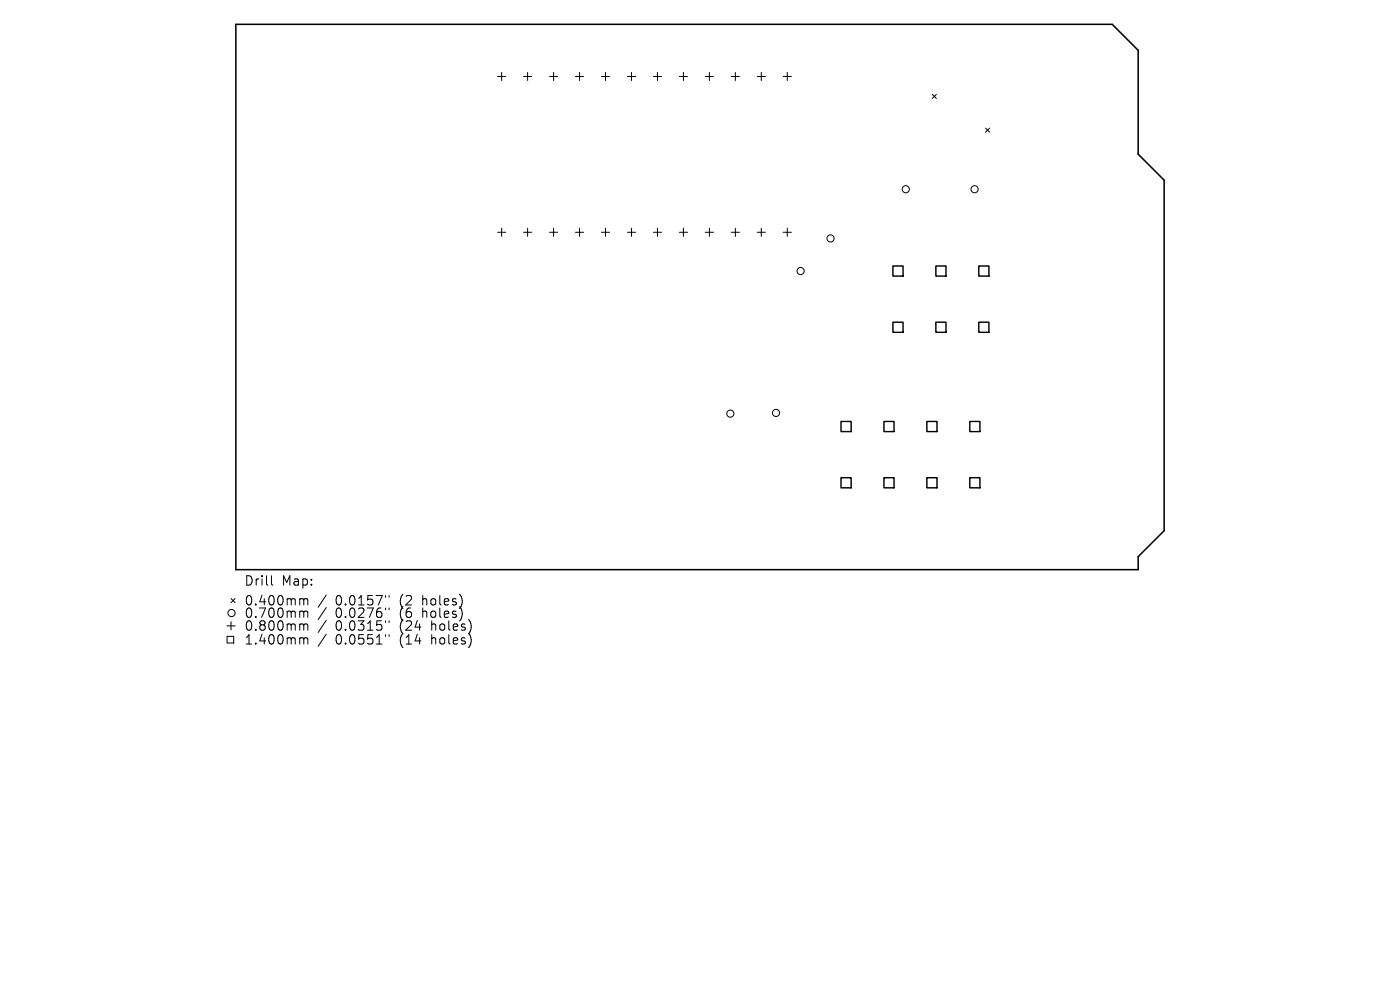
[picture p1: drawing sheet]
<svg xmlns="http://www.w3.org/2000/svg" width="297mm" height="210mm" viewBox="0 0 297 210" stroke-linecap="round" stroke-linejoin="round" font-family="sans-serif">
<defs><g id="words">
<g font-size="2.8">
<text x="51.9" y="124.5">Drill</text>
<text x="59.8" y="124.5">Map:</text>
<text x="51.9" y="128.7">0.400mm</text>
<text x="51.9" y="131.3">0.700mm</text>
<text x="71.1" y="128.7">0.0157&quot;</text>
<text x="71.1" y="131.3">0.0276&quot;</text>
<text x="84.7" y="128.7">(2</text>
<text x="84.7" y="131.3">(6</text>
<text x="89.6" y="128.7">holes)</text>
<text x="89.6" y="131.3">holes)</text>
<text x="51.9" y="134">0.800mm</text>
<text x="51.9" y="136.9">1.400mm</text>
<text x="71.1" y="134">0.0315&quot;</text>
<text x="71.1" y="136.9">0.0551&quot;</text>
<text x="84.7" y="134">(24</text>
<text x="84.7" y="136.9">(14</text>
<text x="91.5" y="134">holes)</text>
<text x="91.5" y="136.9">holes)</text>
</g>
</g></defs>
<path d="M50 5.2h185.9l5.6 5.5v22l5.5 5.5v74.4l-5.5 5.5v2.7h-191.5z" fill="none" stroke="#000" stroke-width=".33"/>
<g fill="none" stroke="#000" stroke-width=".21">
<path d="M105.6 16.2h1.7M106.4 15.4v1.7M111.1 16.2h1.7M111.9 15.4v1.7M116.6 16.2h1.7M117.4 15.4v1.7M122.1 16.2h1.7M122.9 15.4v1.7M127.6 16.2h1.7M128.5 15.4v1.7M133.1 16.2h1.7M134 15.4v1.7"/>
<path d="M138.6 16.2h1.7M139.5 15.4v1.7M144.1 16.2h1.7M145 15.4v1.7M149.6 16.2h1.8M150.5 15.4v1.7M155.1 16.2h1.8M156 15.4v1.7M160.6 16.2h1.8M161.5 15.4v1.7M166.1 16.2h1.8M167 15.4v1.7"/>
<path d="M197.8 20l.8 .9M198.6 20l-.8 .9M209.1 27.2l.8 .8M209.9 27.2l-.8 .8M105.6 49.3h1.7M106.4 48.4v1.7M111.1 49.3h1.7M111.9 48.4v1.7M116.6 49.3h1.7M117.4 48.4v1.7M122.1 49.3h1.7M122.9 48.4v1.7"/>
<path d="M127.6 49.3h1.7M128.5 48.4v1.7M133.1 49.3h1.7M134 48.4v1.7M138.6 49.3h1.7M139.5 48.4v1.7M144.1 49.3h1.7M145 48.4v1.7M149.6 49.3h1.8M150.5 48.4v1.7M155.1 49.3h1.8M156 48.4v1.7"/>
<path d="M160.6 49.3h1.8M161.5 48.4v1.7M166.1 49.3h1.8M167 48.4v1.7M48.1 132.8h1.8M48.2 135h1.4v1.4h-1.4zM49 127l.9 .8M49 131.9v1.7M49.9 127l-.9 .8M57.6 122.1v1.7l.3 .3M64.2 127l.2 .3M64.2 129.6l.2 .3"/>
<path d="M64.2 132.4l.2 .2M64.2 135.3l.2 .3M64.4 127.3v1M64.4 129.9v1.1M64.4 132.6v1.1M64.4 135.6v1M64.4 127.3l.3-.3 .5 .1 .1 1.2M64.4 129.9l.3-.3 .5 .1 .1 1.3M64.4 132.6l.3-.2h.5l.1 1.3M64.4 135.6l.3-.3 .5 .1 .1 1.2M69.2 126.2l-1.7 2.6M69.2 128.9l-1.7 2.5"/>
<path d="M69.2 131.6l-1.7 2.6M69.2 134.5l-1.7 2.6M81.8 126.3v.4M81.8 129v.4M81.8 131.7v.4M81.8 134.6v.4M82.5 126.3v.4M82.5 129v.4M82.5 131.7v.4M82.5 134.6v.4M98 126.9v1.3M98 129.5v1.4"/>
<path d="M99.9 132.3v1.3M99.9 135.2v1.3"/>
<circle cx="169.8" cy="57.5" r=".76"/>
<circle cx="176.2" cy="50.6" r=".76"/>
<circle cx="192.2" cy="40.1" r=".76"/>
<circle cx="206.8" cy="40.1" r=".76"/>
<circle cx="154.9" cy="87.7" r=".76"/>
<circle cx="164.6" cy="87.6" r=".76"/>
<circle cx="49.1" cy="130" r=".76"/>
</g>
<g fill="none" stroke="#000" stroke-width=".3">
<path d="M189.4 56.4h2.2v2.2h-2.2zM198.5 56.4h2.2v2.2h-2.2zM207.6 56.4h2.2v2.2h-2.2zM189.4 68.3h2.2v2.2h-2.2zM198.5 68.3h2.2v2.2h-2.2zM207.6 68.3h2.2v2.2h-2.2zM178.4 89.4h2.2v2.2h-2.2zM187.5 89.4h2.2v2.2h-2.2zM196.6 89.4h2.2v2.2h-2.2zM205.7 89.4h2.2v2.2h-2.2zM178.4 101.3h2.2v2.2h-2.2zM187.5 101.3h2.2v2.2h-2.2z"/>
<path d="M196.6 101.3h2.2v2.2h-2.2zM205.7 101.3h2.2v2.2h-2.2z"/>
</g>
<use href="#words"/>
</svg>
